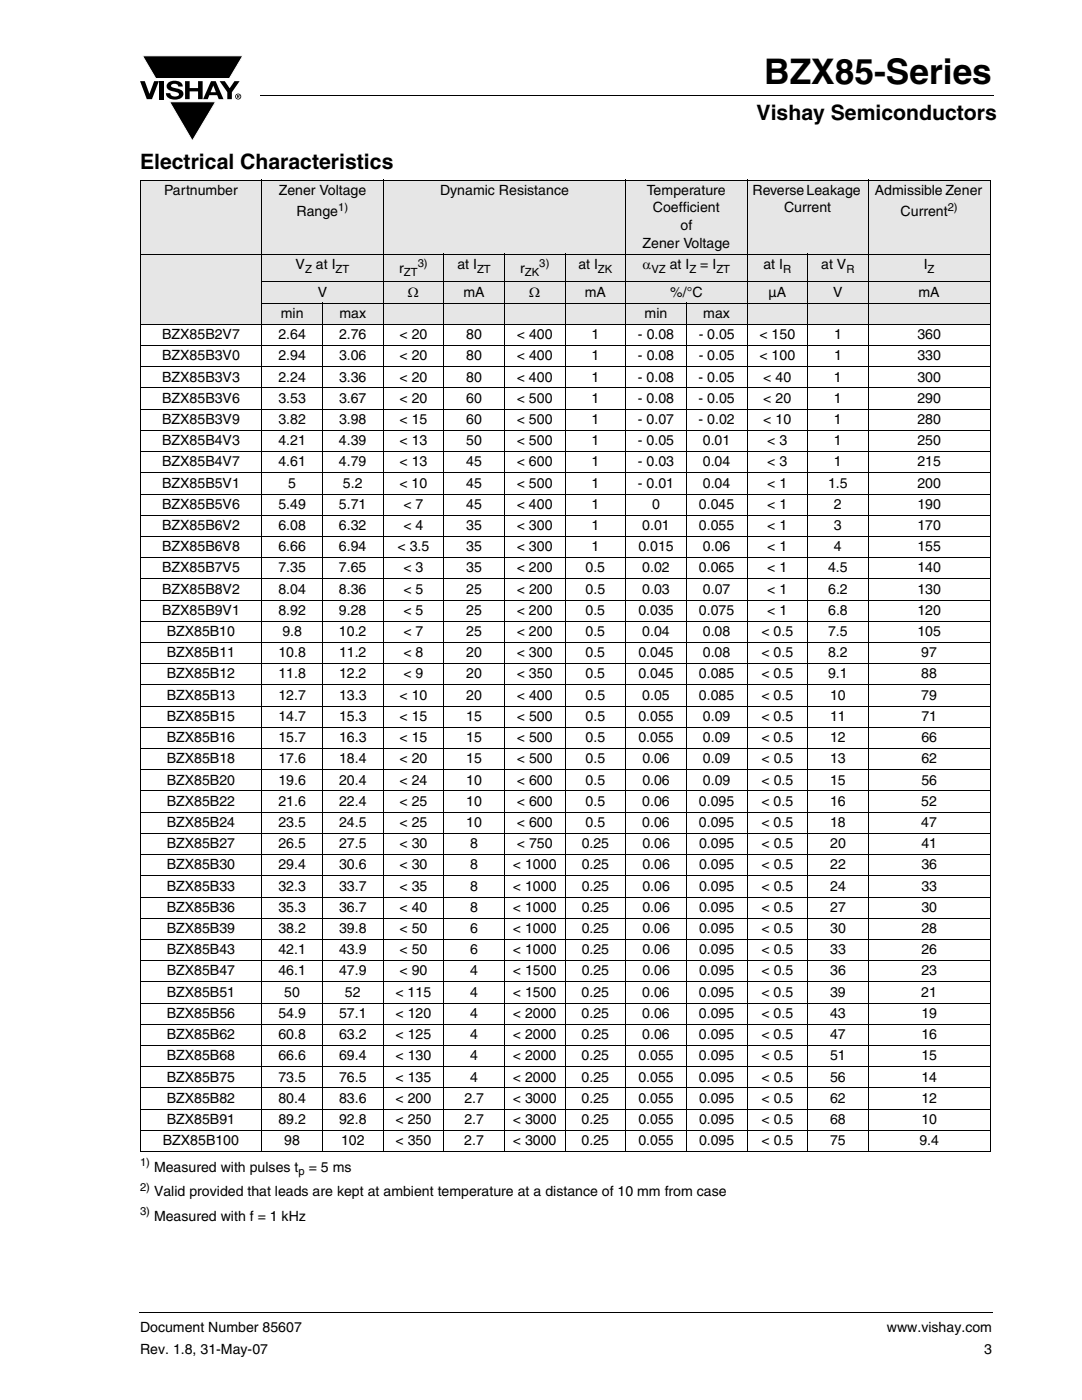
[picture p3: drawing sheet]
<svg xmlns="http://www.w3.org/2000/svg" width="216mm" height="279mm" viewBox="0 0 216 279" stroke-linecap="round" stroke-linejoin="round" font-family="sans-serif">
<defs><g id="words">
<text font-size="7" x="152.5" y="16.7">BZX85-Series</text>
<g font-size="4.2">
<text x="151" y="24">Vishay Semiconductors</text>
<text x="27.9" y="33.8">Electrical Characteristics</text>
</g>
<g font-size="2.8">
<text x="32.7" y="38.9">Partnumber</text>
<text x="55.6" y="38.9">Zener Voltage</text>
<text x="87.8" y="38.9">Dynamic Resistance</text>
<text x="129.1" y="38.9">Temperature</text>
<text x="150.2" y="38.9">Reverse Leakage</text>
<text x="174.5" y="38.9">Admissible Zener</text>
<text x="59.2" y="43.2">Range</text>
<text x="130.3" y="42.4">Coefficient</text>
<text x="135.8" y="45.9">of</text>
<text x="156.4" y="42.4">Current</text>
<text x="179.7" y="43.2">Current</text>
<text x="59" y="53.7">V</text>
<text x="63" y="53.7">at I</text>
<text x="91.3" y="53.7">at I</text>
<text x="115.4" y="53.7">at I</text>
<text x="128.2" y="53.7">α</text>
<text x="128.2" y="49.5">Zener Voltage</text>
<text x="133.6" y="53.7">at I</text>
<text x="139.7" y="53.7">= I</text>
<text x="152.3" y="53.7">at I</text>
<text x="163.9" y="53.7">at V</text>
<text x="184.3" y="53.7">I</text>
<text x="63.4" y="59.2">V</text>
<text x="79.7" y="54.4">r</text>
<text x="81.4" y="59.2">Ω</text>
<text x="92.5" y="59.2">mA</text>
<text x="103.8" y="54.4">r</text>
<text x="105.6" y="59.2">Ω</text>
<text x="116.7" y="59.2">mA</text>
<text x="133.7" y="59.2">%/°C</text>
<text x="153.4" y="59.2">µA</text>
<text x="166.3" y="59.2">V</text>
<text x="183.3" y="59.2">mA</text>
<text x="56" y="63.4">min</text>
<text x="67.7" y="63.4">max</text>
<text x="128.6" y="63.4">min</text>
<text x="140.3" y="63.4">max</text>
<text x="32.3" y="67.7">BZX85B2V7</text>
<text x="32.3" y="71.9">BZX85B3V0</text>
<text x="55.6" y="67.7">2.64</text>
<text x="55.6" y="71.9">2.94</text>
<text x="67.6" y="67.7">2.76</text>
<text x="67.6" y="71.9">3.06</text>
<text x="79.7" y="67.7">&lt; 20</text>
<text x="79.7" y="71.9">&lt; 20</text>
<text x="93" y="67.7">80</text>
<text x="93" y="71.9">80</text>
<text x="103.1" y="67.7">&lt; 400</text>
<text x="103.1" y="71.9">&lt; 400</text>
<text x="118" y="67.7">1</text>
<text x="118" y="71.9">1</text>
<text x="127.3" y="67.7">- 0.08</text>
<text x="127.3" y="71.9">- 0.08</text>
<text x="139.4" y="67.7">- 0.05</text>
<text x="139.4" y="71.9">- 0.05</text>
<text x="151.5" y="67.7">&lt; 150</text>
<text x="151.5" y="71.9">&lt; 100</text>
<text x="166.4" y="67.7">1</text>
<text x="166.4" y="71.9">1</text>
<text x="183.1" y="67.7">360</text>
<text x="183.1" y="71.9">330</text>
<text x="32.3" y="76.1">BZX85B3V3</text>
<text x="55.6" y="76.1">2.24</text>
<text x="67.6" y="76.1">3.36</text>
<text x="79.7" y="76.1">&lt; 20</text>
<text x="93" y="76.1">80</text>
<text x="103.1" y="76.1">&lt; 400</text>
<text x="118" y="76.1">1</text>
<text x="127.3" y="76.1">- 0.08</text>
<text x="139.4" y="76.1">- 0.05</text>
<text x="152.3" y="76.1">&lt; 40</text>
<text x="166.4" y="76.1">1</text>
<text x="183" y="76.1">300</text>
<text x="32.3" y="80.4">BZX85B3V6</text>
<text x="55.6" y="80.4">3.53</text>
<text x="67.6" y="80.4">3.67</text>
<text x="79.7" y="80.4">&lt; 20</text>
<text x="93" y="80.4">60</text>
<text x="103.1" y="80.4">&lt; 500</text>
<text x="118" y="80.4">1</text>
<text x="127.3" y="80.4">- 0.08</text>
<text x="139.4" y="80.4">- 0.05</text>
<text x="152.3" y="80.4">&lt; 20</text>
<text x="166.4" y="80.4">1</text>
<text x="183" y="80.4">290</text>
<text x="32.3" y="84.6">BZX85B3V9</text>
<text x="32.3" y="88.8">BZX85B4V3</text>
<text x="55.6" y="88.8">4.21</text>
<text x="55.6" y="84.6">3.82</text>
<text x="67.6" y="88.8">4.39</text>
<text x="67.6" y="84.6">3.98</text>
<text x="79.7" y="88.8">&lt; 13</text>
<text x="79.7" y="84.6">&lt; 15</text>
<text x="93" y="88.8">50</text>
<text x="93" y="84.6">60</text>
<text x="103.1" y="88.8">&lt; 500</text>
<text x="103.1" y="84.6">&lt; 500</text>
<text x="118" y="88.8">1</text>
<text x="118" y="84.6">1</text>
<text x="127.3" y="88.8">- 0.05</text>
<text x="127.3" y="84.6">- 0.07</text>
<text x="139.4" y="84.6">- 0.02</text>
<text x="140.3" y="88.8">0.01</text>
<text x="152.3" y="84.6">&lt; 10</text>
<text x="153.1" y="88.8">&lt; 3</text>
<text x="166.4" y="84.6">1</text>
<text x="166.4" y="88.8">1</text>
<text x="183" y="84.6">280</text>
<text x="183" y="88.8">250</text>
<text x="32.3" y="93.1">BZX85B4V7</text>
<text x="55.6" y="93.1">4.61</text>
<text x="67.6" y="93.1">4.79</text>
<text x="79.7" y="93.1">&lt; 13</text>
<text x="93" y="93.1">45</text>
<text x="103.1" y="93.1">&lt; 600</text>
<text x="118" y="93.1">1</text>
<text x="127.3" y="93.1">- 0.03</text>
<text x="140.3" y="93.1">0.04</text>
<text x="153.1" y="93.1">&lt; 3</text>
<text x="166.4" y="93.1">1</text>
<text x="183" y="93.1">215</text>
<text x="32.3" y="97.3">BZX85B5V1</text>
<text x="32.3" y="101.5">BZX85B5V6</text>
<text x="55.6" y="101.5">5.49</text>
<text x="57.5" y="97.3">5</text>
<text x="67.6" y="101.5">5.71</text>
<text x="68.4" y="97.3">5.2</text>
<text x="79.7" y="97.3">&lt; 10</text>
<text x="80.5" y="101.5">&lt; 7</text>
<text x="93" y="97.3">45</text>
<text x="93" y="101.5">45</text>
<text x="103.1" y="97.3">&lt; 500</text>
<text x="103.1" y="101.5">&lt; 400</text>
<text x="118" y="97.3">1</text>
<text x="118" y="101.5">1</text>
<text x="127.3" y="97.3">- 0.01</text>
<text x="130.1" y="101.5">0</text>
<text x="139.5" y="101.5">0.045</text>
<text x="140.2" y="97.3">0.04</text>
<text x="153.1" y="97.3">&lt; 1</text>
<text x="153.1" y="101.5">&lt; 1</text>
<text x="165.2" y="97.3">1.5</text>
<text x="166.4" y="101.5">2</text>
<text x="183" y="97.3">200</text>
<text x="183" y="101.5">190</text>
<text x="32.3" y="105.8">BZX85B6V2</text>
<text x="55.6" y="105.8">6.08</text>
<text x="67.6" y="105.8">6.32</text>
<text x="80.5" y="105.8">&lt; 4</text>
<text x="93" y="105.8">35</text>
<text x="103.1" y="105.8">&lt; 300</text>
<text x="118" y="105.8">1</text>
<text x="128.2" y="105.8">0.01</text>
<text x="139.5" y="105.8">0.055</text>
<text x="153.1" y="105.8">&lt; 1</text>
<text x="166.4" y="105.8">3</text>
<text x="183.1" y="105.8">170</text>
<text x="32.3" y="110">BZX85B6V8</text>
<text x="55.6" y="110">6.66</text>
<text x="67.6" y="110">6.94</text>
<text x="79.3" y="110">&lt; 3.5</text>
<text x="93" y="110">35</text>
<text x="103.1" y="110">&lt; 300</text>
<text x="118" y="110">1</text>
<text x="127.4" y="110">0.015</text>
<text x="140.3" y="110">0.06</text>
<text x="153.1" y="110">&lt; 1</text>
<text x="166.4" y="110">4</text>
<text x="183" y="110">155</text>
<text x="32.3" y="114.2">BZX85B7V5</text>
<text x="32.3" y="118.5">BZX85B8V2</text>
<text x="55.6" y="114.2">7.35</text>
<text x="55.6" y="118.5">8.04</text>
<text x="67.6" y="114.2">7.65</text>
<text x="67.6" y="118.5">8.36</text>
<text x="80.5" y="114.2">&lt; 3</text>
<text x="80.5" y="118.5">&lt; 5</text>
<text x="93" y="114.2">35</text>
<text x="93" y="118.5">25</text>
<text x="103.1" y="114.2">&lt; 200</text>
<text x="103.1" y="118.5">&lt; 200</text>
<text x="116.8" y="114.2">0.5</text>
<text x="116.8" y="118.5">0.5</text>
<text x="128.2" y="114.2">0.02</text>
<text x="128.2" y="118.5">0.03</text>
<text x="139.5" y="114.2">0.065</text>
<text x="140.3" y="118.5">0.07</text>
<text x="153.1" y="114.2">&lt; 1</text>
<text x="153.1" y="118.5">&lt; 1</text>
<text x="165.2" y="114.2">4.5</text>
<text x="165.3" y="118.5">6.2</text>
<text x="183" y="114.2">140</text>
<text x="183.1" y="118.5">130</text>
<text x="32.3" y="122.7">BZX85B9V1</text>
<text x="55.6" y="122.7">8.92</text>
<text x="67.6" y="122.7">9.28</text>
<text x="80.5" y="122.7">&lt; 5</text>
<text x="93" y="122.7">25</text>
<text x="103.1" y="122.7">&lt; 200</text>
<text x="116.8" y="122.7">0.5</text>
<text x="127.4" y="122.7">0.035</text>
<text x="139.5" y="122.7">0.075</text>
<text x="153.1" y="122.7">&lt; 1</text>
<text x="165.2" y="122.7">6.8</text>
<text x="183.1" y="122.7">120</text>
<text x="33.3" y="126.9">BZX85B10</text>
<text x="33.3" y="131.2">BZX85B11</text>
<text x="55.6" y="131.2">10.8</text>
<text x="56.3" y="126.9">9.8</text>
<text x="67.6" y="126.9">10.2</text>
<text x="67.6" y="131.2">11.2</text>
<text x="80.5" y="126.9">&lt; 7</text>
<text x="80.5" y="131.2">&lt; 8</text>
<text x="93" y="126.9">25</text>
<text x="93" y="131.2">20</text>
<text x="103.1" y="126.9">&lt; 200</text>
<text x="103.1" y="131.2">&lt; 300</text>
<text x="116.8" y="126.9">0.5</text>
<text x="116.8" y="131.2">0.5</text>
<text x="127.4" y="131.2">0.045</text>
<text x="128.2" y="126.9">0.04</text>
<text x="140.2" y="126.9">0.08</text>
<text x="140.3" y="131.2">0.08</text>
<text x="151.9" y="126.9">&lt; 0.5</text>
<text x="151.9" y="131.2">&lt; 0.5</text>
<text x="165.2" y="126.9">7.5</text>
<text x="165.2" y="131.2">8.2</text>
<text x="183" y="126.9">105</text>
<text x="183.8" y="131.2">97</text>
<text x="33.3" y="135.4">BZX85B12</text>
<text x="55.6" y="135.4">11.8</text>
<text x="67.6" y="135.4">12.2</text>
<text x="80.5" y="135.4">&lt; 9</text>
<text x="93" y="135.4">20</text>
<text x="103.1" y="135.4">&lt; 350</text>
<text x="116.8" y="135.4">0.5</text>
<text x="127.4" y="135.4">0.045</text>
<text x="139.5" y="135.4">0.085</text>
<text x="151.9" y="135.4">&lt; 0.5</text>
<text x="165.2" y="135.4">9.1</text>
<text x="183.8" y="135.4">88</text>
<text x="33.3" y="139.6">BZX85B13</text>
<text x="33.3" y="143.9">BZX85B15</text>
<text x="55.6" y="139.6">12.7</text>
<text x="55.6" y="143.9">14.7</text>
<text x="67.6" y="139.6">13.3</text>
<text x="67.6" y="143.9">15.3</text>
<text x="79.7" y="139.6">&lt; 10</text>
<text x="79.7" y="143.9">&lt; 15</text>
<text x="93" y="139.6">20</text>
<text x="93" y="143.9">15</text>
<text x="103.1" y="139.6">&lt; 400</text>
<text x="103.1" y="143.9">&lt; 500</text>
<text x="116.8" y="139.6">0.5</text>
<text x="116.8" y="143.9">0.5</text>
<text x="127.4" y="143.9">0.055</text>
<text x="128.2" y="139.6">0.05</text>
<text x="139.5" y="139.6">0.085</text>
<text x="140.3" y="143.9">0.09</text>
<text x="151.9" y="139.6">&lt; 0.5</text>
<text x="151.9" y="143.9">&lt; 0.5</text>
<text x="165.6" y="139.6">10</text>
<text x="165.6" y="143.9">11</text>
<text x="183.8" y="139.6">79</text>
<text x="183.8" y="143.9">71</text>
<text x="33.3" y="148.1">BZX85B16</text>
<text x="55.6" y="148.1">15.7</text>
<text x="67.6" y="148.1">16.3</text>
<text x="79.7" y="148.1">&lt; 15</text>
<text x="93" y="148.1">15</text>
<text x="103.1" y="148.1">&lt; 500</text>
<text x="116.8" y="148.1">0.5</text>
<text x="127.4" y="148.1">0.055</text>
<text x="140.3" y="148.1">0.09</text>
<text x="151.9" y="148.1">&lt; 0.5</text>
<text x="165.6" y="148.1">12</text>
<text x="183.8" y="148.1">66</text>
<text x="33.3" y="152.3">BZX85B18</text>
<text x="55.6" y="152.3">17.6</text>
<text x="67.7" y="152.3">18.4</text>
<text x="79.7" y="152.3">&lt; 20</text>
<text x="93" y="152.3">15</text>
<text x="103.1" y="152.3">&lt; 500</text>
<text x="116.8" y="152.3">0.5</text>
<text x="128.2" y="152.3">0.06</text>
<text x="140.3" y="152.3">0.09</text>
<text x="151.9" y="152.3">&lt; 0.5</text>
<text x="165.6" y="152.3">13</text>
<text x="183.8" y="152.3">62</text>
<text x="33.3" y="156.6">BZX85B20</text>
<text x="33.3" y="160.8">BZX85B22</text>
<text x="55.6" y="160.8">21.6</text>
<text x="55.6" y="156.6">19.6</text>
<text x="67.6" y="160.8">22.4</text>
<text x="67.7" y="156.6">20.4</text>
<text x="79.7" y="160.8">&lt; 25</text>
<text x="79.7" y="156.6">&lt; 24</text>
<text x="93" y="160.8">10</text>
<text x="93" y="156.6">10</text>
<text x="103.1" y="160.8">&lt; 600</text>
<text x="103.1" y="156.6">&lt; 600</text>
<text x="116.8" y="160.8">0.5</text>
<text x="116.8" y="156.6">0.5</text>
<text x="128.2" y="160.8">0.06</text>
<text x="128.2" y="156.6">0.06</text>
<text x="139.5" y="160.8">0.095</text>
<text x="140.3" y="156.6">0.09</text>
<text x="151.9" y="160.8">&lt; 0.5</text>
<text x="151.9" y="156.6">&lt; 0.5</text>
<text x="165.6" y="160.8">16</text>
<text x="165.6" y="156.6">15</text>
<text x="183.8" y="160.8">52</text>
<text x="183.8" y="156.6">56</text>
<text x="33.3" y="165">BZX85B24</text>
<text x="55.6" y="165">23.5</text>
<text x="67.6" y="165">24.5</text>
<text x="79.7" y="165">&lt; 25</text>
<text x="93" y="165">10</text>
<text x="103.1" y="165">&lt; 600</text>
<text x="116.8" y="165">0.5</text>
<text x="128.2" y="165">0.06</text>
<text x="139.5" y="165">0.095</text>
<text x="151.9" y="165">&lt; 0.5</text>
<text x="165.6" y="165">18</text>
<text x="183.8" y="165">47</text>
<text x="33.3" y="169.3">BZX85B27</text>
<text x="33.3" y="173.5">BZX85B30</text>
<text x="55.6" y="169.3">26.5</text>
<text x="55.6" y="173.5">29.4</text>
<text x="67.7" y="169.3">27.5</text>
<text x="67.7" y="173.5">30.6</text>
<text x="79.7" y="169.3">&lt; 30</text>
<text x="79.7" y="173.5">&lt; 30</text>
<text x="93.8" y="169.3">8</text>
<text x="93.8" y="173.5">8</text>
<text x="102.3" y="173.5">&lt; 1000</text>
<text x="103.1" y="169.3">&lt; 750</text>
<text x="116.1" y="169.3">0.25</text>
<text x="116.1" y="173.5">0.25</text>
<text x="128.2" y="169.3">0.06</text>
<text x="128.2" y="173.5">0.06</text>
<text x="139.5" y="169.3">0.095</text>
<text x="139.5" y="173.5">0.095</text>
<text x="152" y="169.3">&lt; 0.5</text>
<text x="152" y="173.5">&lt; 0.5</text>
<text x="165.6" y="169.3">20</text>
<text x="165.6" y="173.5">22</text>
<text x="183.9" y="169.3">41</text>
<text x="183.9" y="173.5">36</text>
<text x="33.3" y="177.7">BZX85B33</text>
<text x="55.6" y="177.7">32.3</text>
<text x="67.7" y="177.7">33.7</text>
<text x="79.7" y="177.7">&lt; 35</text>
<text x="93.8" y="177.7">8</text>
<text x="102.3" y="177.7">&lt; 1000</text>
<text x="116.1" y="177.7">0.25</text>
<text x="128.2" y="177.7">0.06</text>
<text x="139.5" y="177.7">0.095</text>
<text x="152" y="177.7">&lt; 0.5</text>
<text x="165.6" y="177.7">24</text>
<text x="183.9" y="177.7">33</text>
<text x="33.3" y="182">BZX85B36</text>
<text x="55.6" y="182">35.3</text>
<text x="67.7" y="182">36.7</text>
<text x="79.7" y="182">&lt; 40</text>
<text x="93.8" y="182">8</text>
<text x="102.3" y="182">&lt; 1000</text>
<text x="116.1" y="182">0.25</text>
<text x="128.2" y="182">0.06</text>
<text x="139.5" y="182">0.095</text>
<text x="152" y="182">&lt; 0.5</text>
<text x="165.6" y="182">27</text>
<text x="183.9" y="182">30</text>
<text x="33.3" y="186.2">BZX85B39</text>
<text x="33.3" y="190.4">BZX85B43</text>
<text x="55.6" y="186.2">38.2</text>
<text x="55.6" y="190.4">42.1</text>
<text x="67.7" y="186.2">39.8</text>
<text x="67.7" y="190.4">43.9</text>
<text x="79.7" y="186.2">&lt; 50</text>
<text x="79.7" y="190.4">&lt; 50</text>
<text x="93.8" y="186.2">6</text>
<text x="93.8" y="190.4">6</text>
<text x="102.3" y="186.2">&lt; 1000</text>
<text x="102.3" y="190.4">&lt; 1000</text>
<text x="116.1" y="186.2">0.25</text>
<text x="116.1" y="190.4">0.25</text>
<text x="128.2" y="186.2">0.06</text>
<text x="128.2" y="190.4">0.06</text>
<text x="139.5" y="186.2">0.095</text>
<text x="139.5" y="190.4">0.095</text>
<text x="152" y="186.2">&lt; 0.5</text>
<text x="152" y="190.4">&lt; 0.5</text>
<text x="165.6" y="186.2">30</text>
<text x="165.6" y="190.4">33</text>
<text x="183.9" y="186.2">28</text>
<text x="183.9" y="190.4">26</text>
<text x="33.3" y="194.7">BZX85B47</text>
<text x="55.6" y="194.7">46.1</text>
<text x="67.7" y="194.7">47.9</text>
<text x="79.7" y="194.7">&lt; 90</text>
<text x="93.8" y="194.7">4</text>
<text x="102.3" y="194.7">&lt; 1500</text>
<text x="116.1" y="194.7">0.25</text>
<text x="128.2" y="194.7">0.06</text>
<text x="139.5" y="194.7">0.095</text>
<text x="152" y="194.7">&lt; 0.5</text>
<text x="165.6" y="194.7">36</text>
<text x="183.9" y="194.7">23</text>
<text x="33.3" y="198.9">BZX85B51</text>
<text x="33.3" y="203.1">BZX85B56</text>
<text x="55.6" y="203.1">54.9</text>
<text x="56.7" y="198.9">50</text>
<text x="67.6" y="203.1">57.1</text>
<text x="68.8" y="198.9">52</text>
<text x="78.9" y="198.9">&lt; 115</text>
<text x="78.9" y="203.1">&lt; 120</text>
<text x="93.8" y="198.9">4</text>
<text x="93.8" y="203.1">4</text>
<text x="102.3" y="198.9">&lt; 1500</text>
<text x="102.3" y="203.1">&lt; 2000</text>
<text x="116.1" y="198.9">0.25</text>
<text x="116.1" y="203.1">0.25</text>
<text x="128.2" y="198.9">0.06</text>
<text x="128.2" y="203.1">0.06</text>
<text x="139.5" y="198.9">0.095</text>
<text x="139.5" y="203.1">0.095</text>
<text x="151.9" y="198.9">&lt; 0.5</text>
<text x="151.9" y="203.1">&lt; 0.5</text>
<text x="165.6" y="198.9">39</text>
<text x="165.6" y="203.1">43</text>
<text x="183.8" y="198.9">21</text>
<text x="183.8" y="203.1">19</text>
<text x="33.3" y="207.4">BZX85B62</text>
<text x="55.6" y="207.4">60.8</text>
<text x="67.6" y="207.4">63.2</text>
<text x="78.9" y="207.4">&lt; 125</text>
<text x="93.8" y="207.4">4</text>
<text x="102.3" y="207.4">&lt; 2000</text>
<text x="116.1" y="207.4">0.25</text>
<text x="128.2" y="207.4">0.06</text>
<text x="139.5" y="207.4">0.095</text>
<text x="151.9" y="207.4">&lt; 0.5</text>
<text x="165.6" y="207.4">47</text>
<text x="183.8" y="207.4">16</text>
<text x="33.3" y="211.6">BZX85B68</text>
<text x="33.3" y="215.8">BZX85B75</text>
<text x="55.6" y="211.6">66.6</text>
<text x="55.6" y="215.8">73.5</text>
<text x="67.6" y="211.6">69.4</text>
<text x="67.6" y="215.8">76.5</text>
<text x="78.9" y="211.6">&lt; 130</text>
<text x="78.9" y="215.8">&lt; 135</text>
<text x="93.8" y="211.6">4</text>
<text x="93.8" y="215.8">4</text>
<text x="102.3" y="211.6">&lt; 2000</text>
<text x="102.3" y="215.8">&lt; 2000</text>
<text x="116.1" y="211.6">0.25</text>
<text x="116.1" y="215.8">0.25</text>
<text x="127.4" y="211.6">0.055</text>
<text x="127.4" y="215.8">0.055</text>
<text x="139.5" y="211.6">0.095</text>
<text x="139.5" y="215.8">0.095</text>
<text x="151.9" y="211.6">&lt; 0.5</text>
<text x="151.9" y="215.8">&lt; 0.5</text>
<text x="165.6" y="211.6">51</text>
<text x="165.6" y="215.8">56</text>
<text x="183.8" y="211.6">15</text>
<text x="183.8" y="215.8">14</text>
<text x="33.3" y="220.1">BZX85B82</text>
<text x="55.6" y="220.1">80.4</text>
<text x="67.7" y="220.1">83.6</text>
<text x="78.9" y="220.1">&lt; 200</text>
<text x="92.7" y="220.1">2.7</text>
<text x="102.3" y="220.1">&lt; 3000</text>
<text x="116.1" y="220.1">0.25</text>
<text x="127.4" y="220.1">0.055</text>
<text x="139.5" y="220.1">0.095</text>
<text x="152" y="220.1">&lt; 0.5</text>
<text x="165.6" y="220.1">62</text>
<text x="183.8" y="220.1">12</text>
<text x="33.3" y="224.3">BZX85B91</text>
<text x="55.6" y="224.3">89.2</text>
<text x="67.7" y="224.3">92.8</text>
<text x="78.9" y="224.3">&lt; 250</text>
<text x="92.7" y="224.3">2.7</text>
<text x="102.3" y="224.3">&lt; 3000</text>
<text x="116.1" y="224.3">0.25</text>
<text x="127.4" y="224.3">0.055</text>
<text x="139.5" y="224.3">0.095</text>
<text x="152" y="224.3">&lt; 0.5</text>
<text x="165.6" y="224.3">68</text>
<text x="183.8" y="224.3">10</text>
<text x="30.7" y="233.8">Measured with pulses t</text>
<text x="32.5" y="228.5">BZX85B100</text>
<text x="56.7" y="228.5">98</text>
<text x="61.6" y="233.8">= 5 ms</text>
<text x="68.1" y="228.5">102</text>
<text x="78.9" y="228.5">&lt; 350</text>
<text x="92.6" y="228.5">2.7</text>
<text x="102.3" y="228.5">&lt; 3000</text>
<text x="116.1" y="228.5">0.25</text>
<text x="127.4" y="228.5">0.055</text>
<text x="139.5" y="228.5">0.095</text>
<text x="151.9" y="228.5">&lt; 0.5</text>
<text x="165.6" y="228.5">75</text>
<text x="183.5" y="228.5">9.4</text>
<text x="30.7" y="238.8">Valid provided that leads are kept at ambient temperature at a distance of 10 mm from case</text>
<text x="30.7" y="243.7">Measured with f = 1 kHz</text>
<text x="27.9" y="265.9">Document Number 85607</text>
<text x="177" y="265.9">www.vishay.com</text>
<text x="27.9" y="270.1">Rev. 1.8, 31-May-07</text>
<text x="196.4" y="270.1">3</text>
</g>
<g font-size="2.2">
<text x="67.5" y="42">1)</text>
<text x="189.1" y="42">2)</text>
<text x="83.4" y="53.3">3)</text>
<text x="107.6" y="53.3">3)</text>
<text x="60.9" y="54.4">Z</text>
<text x="67" y="54.4">ZT</text>
<text x="80.6" y="55.2">ZT</text>
<text x="95.2" y="54.4">ZT</text>
<text x="104.7" y="55.2">ZK</text>
<text x="119.3" y="54.4">ZK</text>
<text x="130" y="54.4">VZ</text>
<text x="137.6" y="54.4">Z</text>
<text x="142.9" y="54.4">ZT</text>
<text x="156.3" y="54.4">R</text>
<text x="168.9" y="54.4">R</text>
<text x="185.1" y="54.4">Z</text>
<text x="27.9" y="232.7">1)</text>
<text x="27.9" y="237.6">2)</text>
<text x="59.6" y="234.5">p</text>
<text x="27.9" y="242.6">3)</text>
</g>
</g></defs>
<g fill="#000">
<path d="M27.9 16.2h1l.9 2.5 1-2.5h.9l-1.4 3.6h-1zM28.4 11.1h20.1l-2.7 4.6h-14.7zM31.9 16.2h.9v3.6h-.9zM33.6 16.5a2.1 2.1 0 0 1 2.8 .3l.1 .5h-.9a.79 .79 0 0 0-.7-.6 .79 .79 0 0 0-.8 .4l.3 .3 1 .3a1.08 1.08 0 0 1 1.2 1 1.08 1.08 0 0 1-1.1 1.1 1.73 1.73 0 0 1-2.4-1.2h.9a.96 .96 0 0 0 .8 .7 .96 .96 0 0 0 .9-.5 1.31 1.31 0 0 0-1.2-.6 1.03 1.03 0 0 1-1.1-.5 1.03 1.03 0 0 1 .2-1.2zM36.9 16.2h.9v1.4h1.7v-1.4h.9v3.6h-.9v-1.6h-1.7v1.6h-.9zM43.8 16.2h1.1l.9 1.4 1-1.4h1l-1.5 2.2v1.4h-.9v-1.4zM51.9 18.9v.2zM33.8 20.3h9.2l-4.6 7.8zM27.9 261.9v.2z"/>
<path d="M42.6 17.1l-.6 1.3h1.1zM42.1 16.2h.9l1.6 3.6h-1l-.3-.8h-1.5l-.3 .8h-1z"/>
<path d="M47.4 19v.2h.2v-.1zM47.3 18.9l.4 .1 .1 .1-.2 .2 .2 .3-.3-.3-.1 .3h-.1zM47.1 19.3a.46 .46 0 0 0 .9 0 .46 .46 0 0 0-.9 0zM46.9 19.3a.6 .6 0 0 1 1.2 0 .6 .6 0 0 1-1.2 0z"/>
</g>
<path d="M28.4 11.1h20.1l-2.7 4.6h-14.7zM33.8 20.3h9.2l-4.6 7.8z" fill="none" stroke="#fff" stroke-width=".2"/>
<path d="M51.9 19h146.4M27.9 262h170.1" fill="none" stroke="#000" stroke-width=".2"/>
<g fill="#e6e6e6">
<path d="M27.9 35.9h24.3v14.9h-24.3z"/>
<path d="M52.2 35.9h24.3v14.9h-24.3z"/>
<path d="M76.5 35.9h48.3v14.9h-48.3z"/>
<path d="M124.8 35.9h24.3v14.9h-24.3z"/>
<path d="M149.1 35.9h24.1v14.9h-24.1z"/>
<path d="M173.2 35.9h24.3v14.9h-24.3z"/>
<path d="M27.9 50.8h48.6v5.5h-48.6z"/>
<path d="M76.5 50.8h12v5.5h-12z"/>
<path d="M88.5 50.8h12.1v5.5h-12.1z"/>
<path d="M100.6 50.8h12.2v5.5h-12.2z"/>
<path d="M112.8 50.8h12v5.5h-12z"/>
<path d="M124.8 50.8h24.3v5.5h-24.3z"/>
<path d="M149.1 50.8h12v5.5h-12z"/>
<path d="M161.1 50.8h12.1v5.5h-12.1z"/>
<path d="M173.2 50.8h24.3v5.5h-24.3z"/>
<path d="M27.9 56.3h48.6v4.2h-48.6z"/>
<path d="M76.5 56.3h12v4.2h-12z"/>
<path d="M88.5 56.3h12.1v4.2h-12.1z"/>
<path d="M100.6 56.3h12.2v4.2h-12.2z"/>
<path d="M112.8 56.3h12v4.2h-12z"/>
<path d="M124.8 56.3h24.3v4.2h-24.3z"/>
<path d="M149.1 56.3h12v4.2h-12z"/>
<path d="M161.1 56.3h12.1v4.2h-12.1z"/>
<path d="M173.2 56.3h24.3v4.2h-24.3z"/>
<path d="M27.9 60.5h36.4v4.2h-36.4z"/>
<path d="M64.3 60.5h12.2v4.2h-12.2z"/>
<path d="M76.5 60.5h60.4v4.2h-60.4z"/>
<path d="M136.9 60.5h12.2v4.2h-12.2z"/>
<path d="M149.1 60.5h48.4v4.2h-48.4z"/>
</g>
<g fill="none" stroke="#000" stroke-width=".2">
<path d="M27.9 35.9h169.7M27.9 36v193.7M52.2 35.9v194M76.5 35.9v194M124.8 35.9v194M149.1 35.9v194M173.2 35.9v194M197.5 36v193.7M27.9 50.8h169.7M52.2 56.3h145.4M88.5 50.7v179.2M100.6 50.7v179.2"/>
<path d="M112.8 50.7v179.2M161.1 50.7v179.2M27.9 64.7h169.7M27.9 69h169.7M27.9 73.2h169.7M27.9 77.4h169.7M52.2 60.5h145.4M64.3 60.4v169.5M136.9 60.4v169.5M27.9 81.7h169.7M27.9 85.9h169.7M27.9 90.1h169.7"/>
<path d="M27.9 94.4h169.7M27.9 98.6h169.7M27.9 102.8h169.7M27.9 107.1h169.7M27.9 111.3h169.7M27.9 115.5h169.7M27.9 119.8h169.7M27.9 124h169.7M27.9 128.2h169.7M27.9 132.5h169.7M27.9 136.7h169.7M27.9 140.9h169.7"/>
<path d="M27.9 145.2h169.7M27.9 149.4h169.7M27.9 153.6h169.7M27.9 157.9h169.7M27.9 162.1h169.7M27.9 166.3h169.7M27.9 170.6h169.7M27.9 174.8h169.7M27.9 179h169.7M27.9 183.3h169.7M27.9 187.5h169.7M27.9 191.7h169.7"/>
<path d="M27.9 196h169.7M27.9 200.2h169.7M27.9 204.4h169.7M27.9 208.7h169.7M27.9 212.9h169.7M27.9 217.1h169.7M27.9 221.4h169.7M27.9 225.6h169.7M27.9 229.8h169.7"/>
</g>
<use href="#words"/>
</svg>
